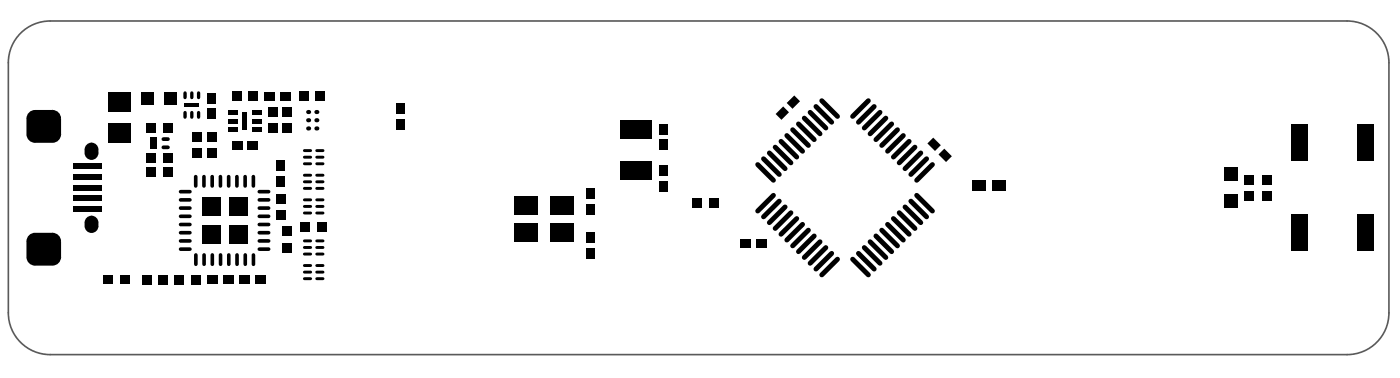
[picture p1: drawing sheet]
<svg xmlns="http://www.w3.org/2000/svg" width="141mm" height="38mm" viewBox="0 0 141 38" stroke-linecap="round" stroke-linejoin="round" font-family="sans-serif">
<path d="M1.8 3.6a4.2 4.2 0 0 1 3.3-1.5h131a4.2 4.2 0 0 1 4.2 4.2v25.2a4.2 4.2 0 0 1-4.2 4.2h-131a4.2 4.2 0 0 1-4.3-4.2v-25.2a4.2 4.2 0 0 1 1-2.7z" fill="none" stroke="#5a5a5a" stroke-width=".17"/>
<g fill="#000">
<path d="M2.7 11.9l.8-.8h1.8l.9 .8v1.6l-.9 .9h-1.8l-.8-.9z" fill-rule="evenodd"/>
<path d="M8.5 15.1l.7-.7 .7 .7v.3l-.7 .7-.7-.7z" fill-rule="evenodd"/>
<path d="M7.5 19.7h2.8v.6h-2.8z" fill-rule="evenodd"/>
<path d="M7.5 18.6h2.8v.6h-2.8z" fill-rule="evenodd"/>
<path d="M7.5 17.6h2.8v.5h-2.8z" fill-rule="evenodd"/>
<path d="M7.5 16.5h2.8v.6h-2.8z" fill-rule="evenodd"/>
<path d="M11 12.4h2.2v2h-2.2z" fill-rule="evenodd"/>
<path d="M11 9.3h2.2v2h-2.2z" fill-rule="evenodd"/>
<path d="M14.8 12.5h1v.9h-1z" fill-rule="evenodd"/>
<path d="M14.8 15.5h1v.9h-1z" fill-rule="evenodd"/>
<path d="M14.2 9.3h1.3v1.3h-1.3z" fill-rule="evenodd"/>
<path d="M14.8 16.9h1v.9h-1z" fill-rule="evenodd"/>
<path d="M15.2 13.9h.6v1.1h-.6z" fill-rule="evenodd"/>
<path d="M16.4 12.5h1v.9h-1z" fill-rule="evenodd"/>
<path d="M16.4 15.5h1v.9h-1z" fill-rule="evenodd"/>
<path d="M16.4 16.9h1v.9h-1z" fill-rule="evenodd"/>
<path d="M16.5 9.3h1.3v1.3h-1.3z" fill-rule="evenodd"/>
<path d="M18.6 10.4h1.5v.4h-1.5z" fill-rule="evenodd"/>
<path d="M19.4 15h.9v1h-.9z" fill-rule="evenodd"/>
<path d="M19.4 13.3h.9v1h-.9z" fill-rule="evenodd"/>
<path d="M21 10.9h.8v1.1h-.8z" fill-rule="evenodd"/>
<path d="M21 9.3h.8v1.1h-.8z" fill-rule="evenodd"/>
<path d="M21 15h.9v1h-.9z" fill-rule="evenodd"/>
<path d="M21 13.3h.9v1h-.9z" fill-rule="evenodd"/>
<path d="M23 12h1v.4h-1z" fill-rule="evenodd"/>
<path d="M23 12.8h1v.4h-1z" fill-rule="evenodd"/>
<path d="M23 11.2h1v.4h-1z" fill-rule="evenodd"/>
<path d="M23.4 9.3h1v.9h-1z" fill-rule="evenodd"/>
<path d="M23.4 14.2h1.1v.9h-1.1z" fill-rule="evenodd"/>
<path d="M24.5 11.3h.5v1.8h-.5z" fill-rule="evenodd"/>
<path d="M25 14.2h1.1v.9h-1.1z" fill-rule="evenodd"/>
<path d="M25.1 9.3h1v.9h-1z" fill-rule="evenodd"/>
<path d="M25.5 12h1v.4h-1z" fill-rule="evenodd"/>
<path d="M25.5 12.8h1v.4h-1z" fill-rule="evenodd"/>
<path d="M25.5 11.2h1v.4h-1z" fill-rule="evenodd"/>
<path d="M26.7 9.3h1.1v.8h-1.1z" fill-rule="evenodd"/>
<path d="M27.1 12.5h.9v.9h-.9z" fill-rule="evenodd"/>
<path d="M27.1 10.8h.9v1h-.9z" fill-rule="evenodd"/>
<path d="M28.3 9.3h1.1v.8h-1.1z" fill-rule="evenodd"/>
<path d="M28 17.7h.8v1.1h-.8z" fill-rule="evenodd"/>
<path d="M28 16.2h.8v1h-.8z" fill-rule="evenodd"/>
<path d="M28.6 12.5h.9v.9h-.9z" fill-rule="evenodd"/>
<path d="M28.6 10.8h.9v1h-.9z" fill-rule="evenodd"/>
<path d="M30.2 9.3h1v.9h-1z" fill-rule="evenodd"/>
<path d="M31.9 9.3h1v.9h-1z" fill-rule="evenodd"/>
<path d="M40 12h.9v1.1h-.9z" fill-rule="evenodd"/>
<path d="M40 10.4h.9v1.1h-.9z" fill-rule="evenodd"/>
<path d="M59.2 19h.8v1.1h-.8z" fill-rule="evenodd"/>
<path d="M62.7 16.3h3.2v1.8h-3.2z" fill-rule="evenodd"/>
<path d="M62.7 12.2h3.2v1.8h-3.2z" fill-rule="evenodd"/>
<path d="M66.6 18.3h.8v1h-.8z" fill-rule="evenodd"/>
<path d="M66.6 14.1h.8v1h-.8z" fill-rule="evenodd"/>
<path d="M66.6 12.5h.8v1.1h-.8z" fill-rule="evenodd"/>
<path d="M66.6 16.7h.8v1.1h-.8z" fill-rule="evenodd"/>
<path d="M78.4 11.5l.7-.8 .6 .6-.7 .8z" fill-rule="evenodd"/>
<path d="M79.5 10.4l.8-.8 .5 .6-.7 .8z" fill-rule="evenodd"/>
<path d="M93.7 14.5l.6-.6 .8 .7-.6 .6z" fill-rule="evenodd"/>
<path d="M94.8 15.6l.6-.6 .8 .7-.6 .6z" fill-rule="evenodd"/>
<path d="M98.2 18.2h1.4v1h-1.4z" fill-rule="evenodd"/>
<path d="M100.2 18.2h1.4v1h-1.4z" fill-rule="evenodd"/>
<path d="M123.7 19.6h1.3v1.3h-1.3z" fill-rule="evenodd"/>
<path d="M123.7 16.9h1.3v1.3h-1.3z" fill-rule="evenodd"/>
<path d="M125.7 17.6h.9v1h-.9z" fill-rule="evenodd"/>
<path d="M127.5 17.6h1v1h-1z" fill-rule="evenodd"/>
<path d="M130.5 12.5h1.6v3.7h-1.6z" fill-rule="evenodd"/>
<path d="M137.1 12.5h1.7v3.7h-1.7z" fill-rule="evenodd"/>
<path d="M2.7 24.3l.8-.8h1.8l.9 .8v1.6l-.9 .9h-1.8l-.8-.9z" fill-rule="evenodd"/>
<path d="M8.5 22.4l.7-.7 .7 .7v.4l-.7 .7-.7-.7z" fill-rule="evenodd"/>
<path d="M7.5 20.8h2.8v.6h-2.8z" fill-rule="evenodd"/>
<path d="M10.4 27.7h1v.8h-1z" fill-rule="evenodd"/>
<path d="M12.1 27.7h1v.8h-1z" fill-rule="evenodd"/>
<path d="M14.3 27.7h1v.9h-1z" fill-rule="evenodd"/>
<path d="M16 27.7h1v.9h-1z" fill-rule="evenodd"/>
<path d="M17.6 27.7h1v.9h-1z" fill-rule="evenodd"/>
<path d="M19.3 27.7h1v.9h-1z" fill-rule="evenodd"/>
<path d="M20.9 27.8h1.1v.8h-1.1z" fill-rule="evenodd"/>
<path d="M20.4 22.6h1.9v1.9h-1.9z" fill-rule="evenodd"/>
<path d="M20.4 19.9h1.9v1.9h-1.9z" fill-rule="evenodd"/>
<path d="M22.5 27.8h1.1v.8h-1.1z" fill-rule="evenodd"/>
<path d="M24.2 27.8h1.1v.8h-1.1z" fill-rule="evenodd"/>
<path d="M23.1 19.9h1.9v1.9h-1.9z" fill-rule="evenodd"/>
<path d="M23.1 22.6h1.9v1.9h-1.9z" fill-rule="evenodd"/>
<path d="M25.7 27.8h1.1v.8h-1.1z" fill-rule="evenodd"/>
<path d="M27.9 21.2h.9v1h-.9z" fill-rule="evenodd"/>
<path d="M27.9 19.6h.9v1h-.9z" fill-rule="evenodd"/>
<path d="M28.6 24.5h.9v1h-.9z" fill-rule="evenodd"/>
<path d="M28.6 22.8h.9v1h-.9z" fill-rule="evenodd"/>
<path d="M30.4 22.4h1v.9h-1z" fill-rule="evenodd"/>
<path d="M32 22.4h1v.9h-1z" fill-rule="evenodd"/>
<path d="M52 22.4h2.3v1.9h-2.3z" fill-rule="evenodd"/>
<path d="M52 19.8h2.3v1.9h-2.3z" fill-rule="evenodd"/>
<path d="M55.7 22.4h2.3v1.9h-2.3z" fill-rule="evenodd"/>
<path d="M55.7 19.8h2.3v1.9h-2.3z" fill-rule="evenodd"/>
<path d="M59.2 20.6h.8v1h-.8z" fill-rule="evenodd"/>
<path d="M59.2 25h.8v1h-.8z" fill-rule="evenodd"/>
<path d="M59.2 23.4h.8v1.1h-.8z" fill-rule="evenodd"/>
<path d="M70 20h1v.9h-1z" fill-rule="evenodd"/>
<path d="M71.6 20h1v.9h-1z" fill-rule="evenodd"/>
<path d="M74.8 24.2h1.1v.8h-1.1z" fill-rule="evenodd"/>
<path d="M76.4 24.2h1.1v.8h-1.1z" fill-rule="evenodd"/>
<path d="M125.7 19.3h.9v1h-.9z" fill-rule="evenodd"/>
<path d="M127.5 19.3h1v1h-1z" fill-rule="evenodd"/>
<path d="M130.5 21.6h1.6v3.7h-1.6z" fill-rule="evenodd"/>
<path d="M137.1 21.6h1.7v3.7h-1.7z" fill-rule="evenodd"/>
</g>
<g fill="none" stroke="#000" stroke-width=".37">
<path d="M18.2 19.3h1M19.8 17.8v.9M20.6 17.8v.9M21.4 17.8v.9M22.3 17.8v.9M23.1 17.8v.9M23.9 17.8v.9M24.8 17.8v.9M25.6 17.8v.9M26.2 19.3h.9M18.2 25.1h1M18.2 24.3h1"/>
<path d="M18.2 23.5h1M18.2 22.6h1M18.2 21.8h1M18.2 21h1M18.2 20.1h1M19.8 25.7v.9M20.6 25.7v.9M21.5 25.7v.9M22.3 25.7v.9M23.1 25.7v.9M24 25.7v.9M24.8 25.7v.9"/>
<path d="M25.6 25.7v.9M26.2 25.1h.9M26.2 24.3h.9M26.2 23.5h.9M26.2 22.6h.9M26.2 21.8h.9M26.2 21h.9M26.2 20.1h.9"/>
</g>
<g fill="#000">
<path d="M2.7 11.9h.8zM2.9 11.3l.3-.1 .3-.1v.8h-.8v-.3z"/>
<path d="M3.5 13.5v.9zM2.7 13.5h.8v.9a.86 .86 0 0 1-.8-.9z"/>
<path d="M5.3 13.5h.9zM5.3 13.5h.9a.86 .86 0 0 1-.9 .9z"/>
<path d="M5.3 11.1v.8zM5.3 11.1a.86 .86 0 0 1 .9 .8h-.9z"/>
<path d="M9.2 15.4h.7zM9.2 15.4h.7a.7 .7 0 0 1-.7 .7z"/>
<path d="M9.2 14.4v.7zM9.2 14.4a.7 .7 0 0 1 .7 .7h-.7z"/>
<path d="M8.5 15.1h.7zM8.8 14.6l.4-.2v.7h-.7z"/>
<path d="M9.2 15.4v.7zM8.5 15.4h.7v.7a.7 .7 0 0 1-.7-.7z"/>
<path d="M2.7 24.3h.8zM2.9 23.7l.3-.2h.3v.8h-.8v-.3z"/>
<path d="M3.5 25.9v.9zM2.7 25.9h.8v.9a.86 .86 0 0 1-.8-.9z"/>
<path d="M5.3 25.9h.9zM5.3 25.9h.9a.86 .86 0 0 1-.9 .9z"/>
<path d="M5.3 23.5v.8zM5.3 23.5a.86 .86 0 0 1 .9 .8h-.9z"/>
<path d="M9.2 22.8h.7zM9.2 22.8h.7a.7 .7 0 0 1-.7 .7z"/>
<path d="M9.2 21.7v.7zM9.2 21.7a.7 .7 0 0 1 .7 .7h-.7z"/>
<path d="M8.5 22.4h.7zM8.8 21.9l.4-.2v.7h-.7z"/>
<path d="M9.2 22.8v.7zM8.5 22.8h.7v.7a.7 .7 0 0 1-.7-.7z"/>
<circle cx="31.1" cy="12.9" r=".21"/>
<circle cx="31.1" cy="12.1" r=".21"/>
<circle cx="31.1" cy="11.3" r=".21"/>
<circle cx="32" cy="12.1" r=".21"/>
<circle cx="32" cy="12.9" r=".21"/>
<circle cx="32" cy="11.3" r=".21"/>
</g>
<g fill="none" stroke="#000" stroke-width=".5">
<path d="M76.6 16.6l1.6 1.6M77.2 16l1.5 1.6M77.7 15.4l1.6 1.6M78.2 19.7l-1.6 1.6M78.3 14.8l1.6 1.6M78.9 14.2l1.6 1.6M79.5 13.7l1.6 1.5M80.1 13.1l1.6 1.6M80.7 12.5l1.6 1.6M81.3 11.9l1.6 1.6M81.9 11.3l1.5 1.6M82.4 10.7l1.6 1.6"/>
<path d="M83 10.2l1.6 1.5M87.7 10.2l-1.5 1.5M88.3 10.7l-1.6 1.6M88.9 11.3l-1.6 1.6M89.5 11.9l-1.6 1.6M90.1 12.5l-1.6 1.6M90.7 13.1l-1.6 1.6M91.3 13.7l-1.6 1.5M91.9 14.2l-1.6 1.6M92.5 14.8l-1.6 1.6M92.6 19.7l1.6 1.6M93 15.4l-1.5 1.6"/>
<path d="M93.6 16l-1.6 1.6M94.2 16.6l-1.6 1.6M78.7 20.3l-1.5 1.6M79.3 20.9l-1.6 1.5M79.9 21.4l-1.6 1.6M80.5 22l-1.6 1.6M81.1 22.6l-1.6 1.6M81.7 23.2l-1.6 1.6M82.3 23.8l-1.6 1.6M82.9 24.4l-1.6 1.6M83.4 25l-1.5 1.5M84 25.5l-1.6 1.6"/>
<path d="M84.6 26.1l-1.6 1.6M86.2 26.1l1.5 1.6M86.7 25.5l1.6 1.6M87.3 25l1.6 1.5M87.9 24.4l1.6 1.6M88.5 23.8l1.6 1.6M89.1 23.2l1.6 1.6M89.7 22.6l1.6 1.6M90.3 22l1.6 1.6M90.9 21.4l1.6 1.6M91.5 20.9l1.5 1.5M92 20.3l1.6 1.6"/>
</g>
<path d="M16.5 14h.5M16.5 14.9h.5" fill="none" stroke="#000" stroke-width=".38"/>
<path d="M18.7 9.4v.4M18.7 11.3v.5M19.4 9.4v.4M19.4 11.3v.5M20.1 9.4v.4M20.1 11.3v.5" fill="none" stroke="#000" stroke-width=".34"/>
<g fill="none" stroke="#000" stroke-width=".3">
<path d="M30.8 19h.6M30.8 17.7h.6M30.8 18.3h.6M30.8 16.5h.6M30.8 15.2h.6M30.8 15.8h.6M32 19h.6M32 17.7h.6M32 18.3h.6M32 16.5h.6M32 15.2h.6M32 15.8h.6"/>
<path d="M30.8 28.1h.6M30.8 27.4h.6M30.8 26.8h.6M30.8 25.6h.6M30.8 24.3h.6M30.8 24.9h.6M30.8 21.5h.6M30.8 20.8h.6M30.8 20.1h.6M32 28.1h.6M32 27.4h.6M32 26.8h.6"/>
<path d="M32 25.6h.6M32 24.3h.6M32 24.9h.6M32 21.5h.6M32 20.8h.6M32 20.1h.6"/>
</g>
</svg>
